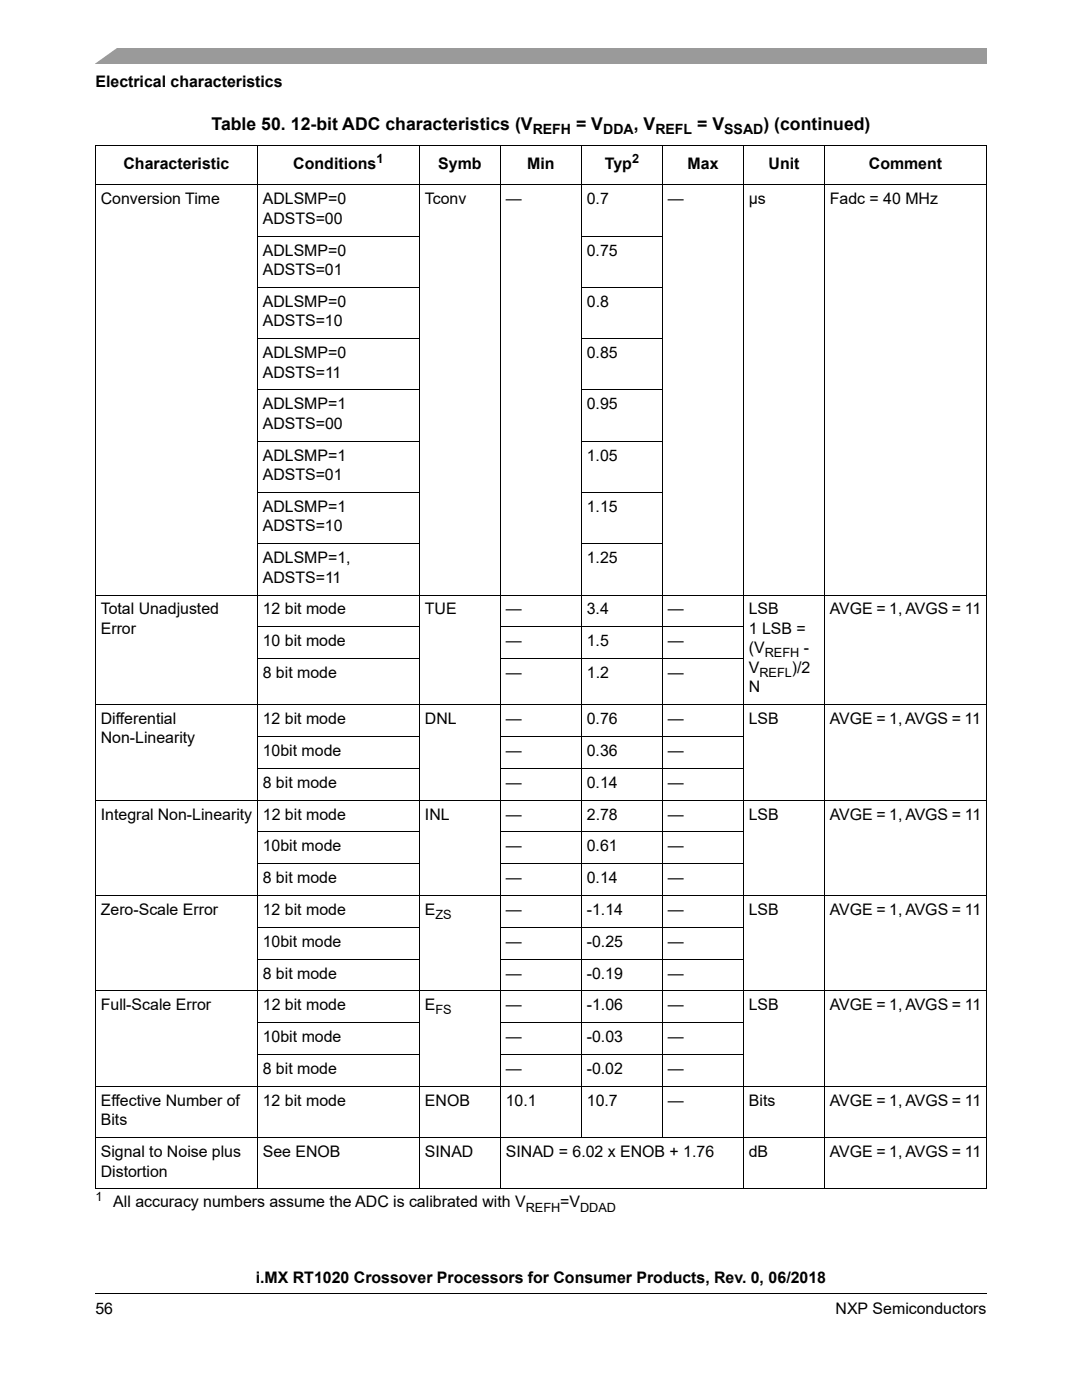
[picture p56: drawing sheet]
<svg xmlns="http://www.w3.org/2000/svg" width="216mm" height="279mm" viewBox="0 0 216 279" stroke-linecap="round" stroke-linejoin="round" font-family="sans-serif">
<defs><g id="words">
<g font-size="3.5">
<text x="42.2" y="25.8">Table 50. 12-bit ADC characteristics (V</text>
<text x="114.9" y="25.8">= V</text>
<text x="126.4" y="25.8">, V</text>
<text x="139.1" y="25.8">= V</text>
<text x="152.3" y="25.8">) (continued)</text>
</g>
<g font-size="3.2">
<text x="19.1" y="17.4">Electrical characteristics</text>
<text x="24.6" y="33.7">Characteristic</text>
<text x="58.5" y="33.7">Conditions</text>
<text x="87.5" y="33.7">Symb</text>
<text x="105.2" y="33.7">Min</text>
<text x="120.7" y="33.7">Typ</text>
<text x="137.2" y="33.7">Max</text>
<text x="153.4" y="33.7">Unit</text>
<text x="173.4" y="33.7">Comment</text>
<text x="20.1" y="40.8">Conversion Time</text>
<text x="52.4" y="40.8">ADLSMP=0</text>
<text x="84.8" y="40.8">Tconv</text>
<text x="100.9" y="40.8">—</text>
<text x="117.1" y="40.8">0.7</text>
<text x="133.3" y="40.8">—</text>
<text x="149.4" y="40.8">µs</text>
<text x="165.6" y="40.8">Fadc = 40 MHz</text>
<text x="52.4" y="44.7">ADSTS=00</text>
<text x="52.4" y="51">ADLSMP=0</text>
<text x="117.1" y="51">0.75</text>
<text x="52.4" y="54.9">ADSTS=01</text>
<text x="52.4" y="61.2">ADLSMP=0</text>
<text x="52.4" y="65.1">ADSTS=10</text>
<text x="117.1" y="61.2">0.8</text>
<text x="52.4" y="71.5">ADLSMP=0</text>
<text x="117.1" y="71.5">0.85</text>
<text x="52.4" y="75.4">ADSTS=11</text>
<text x="52.4" y="81.7">ADLSMP=1</text>
<text x="117.1" y="81.7">0.95</text>
<text x="52.4" y="85.6">ADSTS=00</text>
<text x="52.4" y="91.9">ADLSMP=1</text>
<text x="52.4" y="95.8">ADSTS=01</text>
<text x="117.1" y="91.9">1.05</text>
<text x="52.4" y="102.2">ADLSMP=1</text>
<text x="52.4" y="106">ADSTS=10</text>
<text x="117.1" y="102.2">1.15</text>
<text x="52.4" y="112.4">ADLSMP=1,</text>
<text x="117.1" y="112.4">1.25</text>
<text x="52.4" y="116.3">ADSTS=11</text>
<text x="20.1" y="122.6">Total Unadjusted</text>
<text x="52.4" y="122.6">12 bit mode</text>
<text x="84.8" y="122.6">TUE</text>
<text x="100.9" y="122.6">—</text>
<text x="117.1" y="122.6">3.4</text>
<text x="133.3" y="122.6">—</text>
<text x="149.4" y="122.6">LSB</text>
<text x="165.6" y="122.6">AVGE = 1, AVGS = 11</text>
<text x="20.1" y="126.5">Error</text>
<text x="52.4" y="129">10 bit mode</text>
<text x="100.9" y="129">—</text>
<text x="117.1" y="129">1.5</text>
<text x="133.2" y="129">—</text>
<text x="149.4" y="126.5">1 LSB =</text>
<text x="149.4" y="130.4">(V</text>
<text x="160.4" y="130.4">-</text>
<text x="52.4" y="135.3">8 bit mode</text>
<text x="100.9" y="135.3">—</text>
<text x="117.1" y="135.3">1.2</text>
<text x="133.3" y="135.3">—</text>
<text x="149.4" y="134.3">V</text>
<text x="158" y="134.3">)/2</text>
<text x="149.4" y="138.2">N</text>
<text x="20.1" y="144.5">Differential</text>
<text x="20.1" y="148.4">Non-Linearity</text>
<text x="52.4" y="144.5">12 bit mode</text>
<text x="84.8" y="144.5">DNL</text>
<text x="100.9" y="144.5">—</text>
<text x="117.1" y="144.5">0.76</text>
<text x="133.3" y="144.5">—</text>
<text x="149.4" y="144.5">LSB</text>
<text x="165.6" y="144.5">AVGE = 1, AVGS = 11</text>
<text x="52.4" y="150.9">10bit mode</text>
<text x="100.9" y="150.9">—</text>
<text x="117.1" y="150.9">0.36</text>
<text x="133.3" y="150.9">—</text>
<text x="52.4" y="157.2">8 bit mode</text>
<text x="100.9" y="157.2">—</text>
<text x="117.1" y="157.2">0.14</text>
<text x="133.3" y="157.2">—</text>
<text x="20.1" y="163.6">Integral Non-Linearity 12 bit mode</text>
<text x="84.8" y="163.6">INL</text>
<text x="100.9" y="163.6">—</text>
<text x="117.1" y="163.6">2.78</text>
<text x="133.3" y="163.6">—</text>
<text x="149.4" y="163.6">LSB</text>
<text x="165.6" y="163.6">AVGE = 1, AVGS = 11</text>
<text x="52.4" y="169.9">10bit mode</text>
<text x="100.9" y="169.9">—</text>
<text x="117.1" y="169.9">0.61</text>
<text x="133.3" y="169.9">—</text>
<text x="52.4" y="176.3">8 bit mode</text>
<text x="100.9" y="176.3">—</text>
<text x="117.1" y="176.3">0.14</text>
<text x="133.3" y="176.3">—</text>
<text x="20.1" y="182.6">Zero-Scale Error</text>
<text x="52.4" y="182.6">12 bit mode</text>
<text x="84.8" y="182.6">E</text>
<text x="100.9" y="182.6">—</text>
<text x="117.1" y="182.6">-1.14</text>
<text x="133.3" y="182.6">—</text>
<text x="149.4" y="182.6">LSB</text>
<text x="165.6" y="182.6">AVGE = 1, AVGS = 11</text>
<text x="52.4" y="189">10bit mode</text>
<text x="100.9" y="189">—</text>
<text x="117.1" y="189">-0.25</text>
<text x="133.3" y="189">—</text>
<text x="52.4" y="195.3">8 bit mode</text>
<text x="100.9" y="195.3">—</text>
<text x="117.1" y="195.3">-0.19</text>
<text x="133.3" y="195.3">—</text>
<text x="20.1" y="201.7">Full-Scale Error</text>
<text x="52.5" y="201.7">12 bit mode</text>
<text x="84.8" y="201.7">E</text>
<text x="100.9" y="201.7">—</text>
<text x="117.1" y="201.7">-1.06</text>
<text x="133.3" y="201.7">—</text>
<text x="149.4" y="201.7">LSB</text>
<text x="165.6" y="201.7">AVGE = 1, AVGS = 11</text>
<text x="52.4" y="208">10bit mode</text>
<text x="100.9" y="208">—</text>
<text x="117.1" y="208">-0.03</text>
<text x="133.3" y="208">—</text>
<text x="52.4" y="214.4">8 bit mode</text>
<text x="100.9" y="214.4">—</text>
<text x="117.1" y="214.4">-0.02</text>
<text x="133.3" y="214.4">—</text>
<text x="20.1" y="220.7">Effective Number of</text>
<text x="52.4" y="220.7">12 bit mode</text>
<text x="84.8" y="220.7">ENOB</text>
<text x="100.9" y="220.7">10.1</text>
<text x="117.1" y="220.7">10.7</text>
<text x="133.3" y="220.7">—</text>
<text x="149.4" y="220.7">Bits</text>
<text x="165.6" y="220.7">AVGE = 1, AVGS = 11</text>
<text x="20.1" y="224.6">Bits</text>
<text x="20.1" y="230.9">Signal to Noise plus</text>
<text x="52.4" y="230.9">See ENOB</text>
<text x="84.8" y="230.9">SINAD</text>
<text x="100.9" y="230.9">SINAD = 6.02 x ENOB + 1.76</text>
<text x="149.4" y="230.9">dB</text>
<text x="165.6" y="230.9">AVGE = 1, AVGS = 11</text>
<text x="20.1" y="234.8">Distortion</text>
<text x="22.6" y="241">All accuracy numbers assume the ADC is calibrated with V</text>
<text x="111.8" y="241">=V</text>
<text x="51.1" y="256.1">i.MX RT1020 Crossover Processors for Consumer Products, Rev. 0, 06/2018</text>
<text x="19.1" y="262.3">56</text>
<text x="166.7" y="262.3">NXP Semiconductors</text>
</g>
<g font-size="2.8">
<text x="106.3" y="26.7">REFH</text>
<text x="120.3" y="26.7">DDA</text>
<text x="130.8" y="26.7">REFL</text>
<text x="144.5" y="26.7">SSAD</text>
</g>
<g font-size="2.5">
<text x="75.1" y="32.4">1</text>
<text x="126.1" y="32.4">2</text>
<text x="152.6" y="131.2">REFH</text>
<text x="151.5" y="135.1">REFL</text>
<text x="86.9" y="183.4">ZS</text>
<text x="86.9" y="202.4">FS</text>
<text x="19" y="239.7">1</text>
<text x="104.9" y="241.8">REFH</text>
<text x="115.8" y="241.8">DDAD</text>
</g>
</g></defs>
<path d="M19 258.1v.1z" fill="#000"/>
<path d="M19 258.1h177.8" fill="none" stroke="#000" stroke-width=".2"/>
<path d="M19 9.5h177.8v3.2h-177.8z" fill="#9a9a9a"/>
<path d="M17.1 9.2h6.8l-5.3 3.8h-1.5z" fill="#fff"/>
<path d="M19 237.3h177.8v1.6h-177.8z" fill="#fff"/>
<g fill="none" stroke="#000" stroke-width=".2">
<path d="M19 29.1h177.9M19 36.9h177.9M19 29.2v208M51.4 29v208.4M83.7 29v208.4M99.9 29v208.4M116 29v198.1M132.2 29v198.1M148.4 29v208.4M164.5 29v208.4M196.8 29.2v208M51.3 47.1h32.5"/>
<path d="M51.3 57.4h32.5M116 47.1h16.3M116 57.4h16.3M51.3 67.6h32.5M51.3 77.8h32.5M116 67.6h16.3M116 77.8h16.3M51.3 88.1h32.5M51.3 98.3h32.5M116 88.1h16.3M116 98.3h16.3M19 118.7h177.9"/>
<path d="M51.3 108.5h32.5M116 108.5h16.3M51.3 125.1h32.5M51.3 131.4h32.5M99.8 125.1h48.6M99.8 131.4h48.6M19 140.6h177.9M19 159.7h177.9M51.3 147h32.5M51.3 153.3h32.5M99.8 147h48.6M99.8 153.3h48.6"/>
<path d="M19 178.7h177.9M51.3 166h32.5M51.3 172.4h32.5M99.8 166h48.6M99.8 172.4h48.6M19 197.8h177.9M51.3 185.1h32.5M51.3 191.4h32.5M99.8 185.1h48.6M99.8 191.4h48.6M19 216.8h177.9M51.3 204.1h32.5"/>
<path d="M51.3 210.5h32.5M99.8 204.1h48.6M99.8 210.5h48.6M19 227.1h177.9M19 237.3h177.9"/>
</g>
<use href="#words"/>
</svg>
